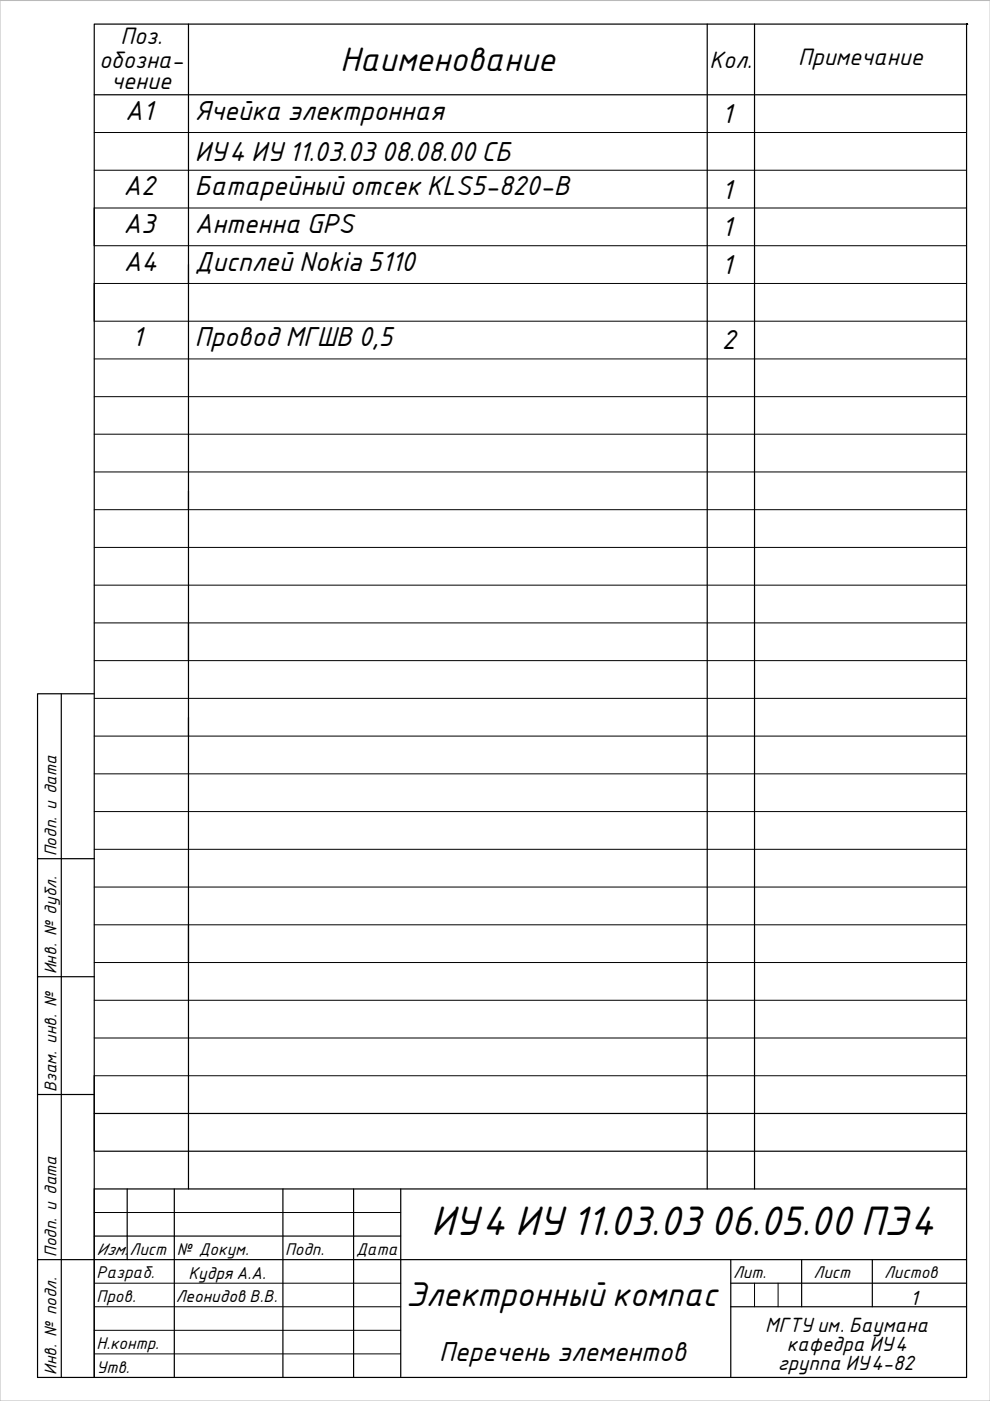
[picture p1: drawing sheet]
<svg xmlns="http://www.w3.org/2000/svg" width="210mm" height="297mm" viewBox="0 0 210 297" stroke-linecap="round" stroke-linejoin="round" font-family="sans-serif">
<defs><g id="words">
<text font-size="8.4" x="91.4" y="261.9">ИУ4 ИУ11.03.03 06.05.00 ПЭ4</text>
<text font-size="7.8" x="72.1" y="15.1">Hаименование</text>
<text font-size="7" x="86.1" y="277">Электронный компас</text>
<g font-size="5.6">
<text x="26.5" y="25.4">А1</text>
<text x="41.3" y="25.5">Ячейка электронная</text>
<text x="153" y="26.1">1</text>
<text x="41.3" y="34.1">ИУ4 ИУ11.03.03 08.08.00 СБ</text>
<text x="26.2" y="41.4">А2</text>
<text x="41.3" y="41.4">Батарейный отсек KLS5-820-B</text>
<text x="153" y="42.1">1</text>
<text x="26.2" y="49.4">А3</text>
<text x="41.3" y="49.4">Антенна GPS</text>
<text x="153" y="50.1">1</text>
<text x="26.3" y="57.4">А4</text>
<text x="41.3" y="57.4">Дисплей Nokia 5110</text>
<text x="153" y="58.1">1</text>
<text x="28" y="73.4">1</text>
<text x="41.3" y="73.4">Провод МГШВ 0,5</text>
<text x="153.1" y="74.1">2</text>
<text x="93.1" y="288.5">Перечень элементов</text>
</g>
<g font-size="5.4">
<text x="25.5" y="9.3">Поз.</text>
<text x="21" y="14.3">обозна-</text>
<text x="150.4" y="14.3">Кол.</text>
<text x="169.2" y="13.8">Пpимечание</text>
<text x="23.6" y="18.8">чение</text>
</g>
<g font-size="4.2">
<text x="193" y="276.6">1</text>
<text x="162.3" y="282.4">МГТУ им. Баумана</text>
<text x="166.8" y="286.4">кафедра ИУ4</text>
<text x="164.9" y="290.4">группа ИУ4-82</text>
</g>
<g font-size="3.9">
<text x="12" y="181.6" transform="rotate(-90 12 181.6)">Подп. и дата</text>
<text x="12" y="206.6" transform="rotate(-90 12 206.6)">Инв. № дубл.</text>
<text x="12" y="231.5" transform="rotate(-90 12 231.5)">Взам. инв. №</text>
<text x="12" y="266.6" transform="rotate(-90 12 266.6)">Подп. и дата</text>
<text x="20.5" y="266.1">Изм.</text>
<text x="27.5" y="266.1">Лист</text>
<text x="37.5" y="266.1">№ Докум.</text>
<text x="60.5" y="266.1">Подп.</text>
<text x="75.5" y="266.1">Дата</text>
<text x="20.5" y="271">Разраб.</text>
<text x="155.4" y="271">Лит.</text>
<text x="172.5" y="271">Лист</text>
<text x="187.5" y="271">Листов</text>
<text x="20.5" y="276">Пров.</text>
<text x="20.5" y="286.1">Н.контр.</text>
<text x="12" y="291.6" transform="rotate(-90 12 291.6)">Инв. № подл.</text>
<text x="20.5" y="291.1">Утв.</text>
</g>
<g font-size="3.5">
<text x="40" y="271.1">Кудря А.А.</text>
<text x="37.3" y="276">Леонидов В.В.</text>
</g>
</g></defs>
<!-- layer: 0 -->
<g fill="none" stroke="#000" stroke-width=".25">
<path d="M20 5.1h184.9v286.9h-184.9zM20 5.1h.1M40 5.1v247M149.9 5.1v247M160 5.1v247M204.9 5.1h.1M20 20.1h184.9M20 44.1v8M20 60.1v8M13 147.1v144.9M20 147.1h-12v35M20 182.1h-12v25"/>
<path d="M20 207.1h-12v25M20 232.1h-12v35M20 228.1v8h184.9M20 236.1v8h184.9M27 252.1v15M37 252.1v39.9M60 252.1v39.9M75 252.1v39.9M85 252.1v39.9M204.9 252.1h-184.9v39.9M20 262.1h65M154.9 277.1h50"/>
<path d="M154.9 272.1h50M154.9 267.1v24.9M170 267.1v10M185 267.1v10M204.9 267.1h-196.9v24.9h12"/>
</g>
<!-- layer: 4 -->
<g fill="none" stroke="#000" stroke-width=".21">
<path d="M204.9 5.1h.1M20 28.1h184.9M20 36.1h184.9M20 44.1h184.9M20 52.1h184.9M20 60.1h184.9M20 68.1h184.9M20 76.1h184.9M20 84.1h184.9M20 92.1h184.9M20 100.1h184.9M20 108.1h184.9"/>
<path d="M20 116.1h184.9M20 124.1h184.9M20 132.1h184.9M20 140.1h184.9M20 148.1h184.9M20 156.1h184.9M20 164.1h184.9M20 172.1h184.9M20 180.1h184.9M20 188.1h184.9M20 196.1h184.9M20 204.1h184.9"/>
<path d="M20 212.1h184.9M20 220.1h184.9M20 228.1h184.9M20 257.1h65M20 272.1h65M20 277.1h65M160 272.1v5M165 272.1v5M20 287h65M20 282.1h65"/>
</g>
<path d="M0 .1h209.9v296.9h-209.9z" fill="none" stroke="#bababa" stroke-width=".21"/>
<use href="#words"/>
</svg>
